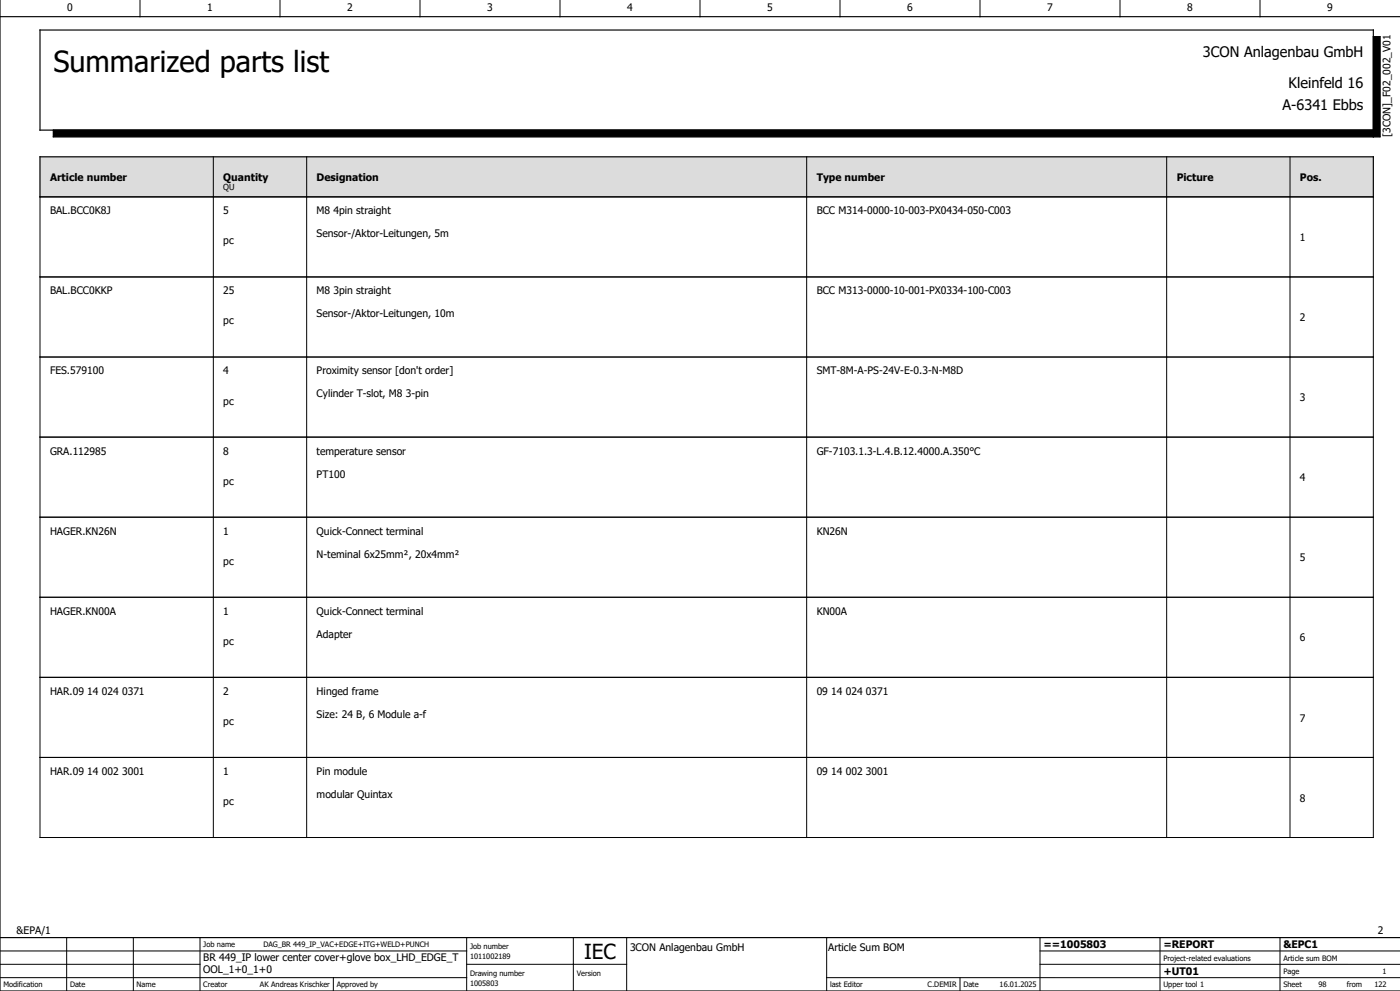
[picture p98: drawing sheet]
<svg xmlns="http://www.w3.org/2000/svg" width="420mm" height="297mm" viewBox="0 0 420 297" stroke-linecap="round" stroke-linejoin="round" font-family="sans-serif">
<defs><g id="words">
<text font-size="8.7" x="16" y="21.7">Summarized parts list</text>
<text font-size="6.2" x="175.2" y="287.5">IEC</text>
<g font-size="4.3">
<text x="360.9" y="17">3CON Anlagenbau GmbH</text>
<text x="386.6" y="26.4">Kleinfeld 16</text>
<text x="384.8" y="33">A-6341 Ebbs</text>
</g>
<g font-size="3.1">
<text x="20.2" y="3.4">0</text>
<text x="62.2" y="3.4">1</text>
<text x="104.2" y="3.4">2</text>
<text x="146.2" y="3.4">3</text>
<text x="188.2" y="3.4">4</text>
<text x="230.2" y="3.4">5</text>
<text x="272.2" y="3.4">6</text>
<text x="314.2" y="3.4">7</text>
<text x="356.2" y="3.4">8</text>
<text x="398.2" y="3.4">9</text>
<text x="417.1" y="41" transform="rotate(-90 417.1 41)">[3CON]_F02_002_V01</text>
<text x="15" y="54.1">Article number</text>
<text x="67" y="54.1">Quantity</text>
<text x="95" y="54.1">Designation</text>
<text x="245" y="54.1">Type number</text>
<text x="353" y="54.1">Picture</text>
<text x="390" y="54.1">Pos.</text>
<text x="15" y="64.2">BAL.BCC0K8J</text>
<text x="67" y="64.2">5</text>
<text x="95" y="64.2">M8 4pin straight</text>
<text x="245" y="64.2">BCC M314-0000-10-003-PX0434-050-C003</text>
<text x="95" y="71.1">Sensor-/Aktor-Leitungen, 5m</text>
<text x="67" y="73.2">pc</text>
<text x="390" y="72.2">1</text>
<text x="15" y="88.2">BAL.BCC0KKP</text>
<text x="67" y="88.2">25</text>
<text x="95" y="88.2">M8 3pin straight</text>
<text x="245" y="88.2">BCC M313-0000-10-001-PX0334-100-C003</text>
<text x="95" y="95.1">Sensor-/Aktor-Leitungen, 10m</text>
<text x="67" y="97.2">pc</text>
<text x="390" y="96.2">2</text>
<text x="15" y="112.2">FES.579100</text>
<text x="67" y="112.2">4</text>
<text x="95" y="112.2">Proximity sensor [don't order]</text>
<text x="245" y="112.2">SMT-8M-A-PS-24V-E-0.3-N-M8D</text>
<text x="95" y="119.1">Cylinder T-slot, M8 3-pin</text>
<text x="67" y="121.2">pc</text>
<text x="390" y="120.2">3</text>
<text x="15" y="136.2">GRA.112985</text>
<text x="67" y="136.2">8</text>
<text x="95" y="136.2">temperature sensor</text>
<text x="245" y="136.2">GF-7103.1.3-L.4.B.12.4000.A.350°C</text>
<text x="95" y="143.1">PT100</text>
<text x="67" y="145.2">pc</text>
<text x="390" y="144.2">4</text>
<text x="15" y="160.2">HAGER.KN26N</text>
<text x="67" y="160.2">1</text>
<text x="95" y="160.2">Quick-Connect terminal</text>
<text x="245" y="160.2">KN26N</text>
<text x="95" y="167.1">N-teminal 6x25mm², 20x4mm²</text>
<text x="67" y="169.2">pc</text>
<text x="390" y="168.2">5</text>
<text x="15" y="184.2">HAGER.KN00A</text>
<text x="67" y="184.2">1</text>
<text x="95" y="184.2">Quick-Connect terminal</text>
<text x="245" y="184.2">KN00A</text>
<text x="95" y="191.1">Adapter</text>
<text x="67" y="193.2">pc</text>
<text x="390" y="192.2">6</text>
<text x="15" y="208.2">HAR.09 14 024 0371</text>
<text x="67" y="208.2">2</text>
<text x="95" y="208.2">Hinged frame</text>
<text x="245" y="208.2">09 14 024 0371</text>
<text x="95" y="215.1">Size: 24 B, 6 Module a-f</text>
<text x="67" y="217.2">pc</text>
<text x="390" y="216.2">7</text>
<text x="15" y="232.2">HAR.09 14 002 3001</text>
<text x="67" y="232.2">1</text>
<text x="95" y="232.2">Pin module</text>
<text x="245" y="232.2">09 14 002 3001</text>
<text x="95" y="239.1">modular Quintax</text>
<text x="67" y="241.2">pc</text>
<text x="390" y="240.2">8</text>
<text x="5" y="280">&amp;EPA/1</text>
<text x="413.3" y="280">2</text>
<text x="189" y="285">3CON Anlagenbau GmbH</text>
<text x="248.5" y="284.9">Article Sum BOM</text>
<text x="313" y="284.2">==1005803</text>
<text x="349" y="284.2">=REPORT</text>
<text x="385" y="284.2">&amp;EPC1</text>
<text x="61" y="288">BR 449_IP lower center cover+glove box_LHD_EDGE_T</text>
<text x="61" y="291.8">OOL_1+0_1+0</text>
<text x="349" y="292.2">+UT01</text>
</g>
<text font-size="2.5" x="67" y="57">QU</text>
<g font-size="2.2">
<text x="61" y="283.9">Job name</text>
<text x="79" y="283.9">DAG_BR 449_IP_VAC+EDGE+ITG+WELD+PUNCH</text>
<text x="141" y="287.4">1011002189</text>
<text x="141" y="284.4">Job number</text>
<text x="349" y="287.9">Project-related evaluations</text>
<text x="385" y="287.9">Article sum BOM</text>
<text x="141" y="292.4">Drawing number</text>
<text x="173" y="292.4">Version</text>
<text x="385" y="291.9">Page</text>
<text x="414.8" y="291.9">1</text>
<text x="1" y="295.9">Modification</text>
<text x="21" y="295.9">Date</text>
<text x="41" y="295.9">Name</text>
<text x="61" y="295.9">Creator</text>
<text x="78" y="295.9">AK Andreas Krischker</text>
<text x="101" y="295.9">Approved by</text>
<text x="141" y="295.4">1005803</text>
<text x="249" y="295.9">last Editor</text>
<text x="278.3" y="295.9">C.DEMIR</text>
<text x="289" y="295.9">Date</text>
<text x="299.9" y="295.9">16.01.2025</text>
<text x="349" y="295.9">Upper tool 1</text>
<text x="385" y="295.9">Sheet</text>
<text x="395.6" y="295.9">98</text>
<text x="404" y="295.9">from</text>
<text x="412.3" y="295.9">122</text>
</g>
</g></defs>
<g fill="none" stroke="#000" stroke-width=".3">
<path d="M42 0v5M84 0v5M126 0v5M168 0v5M210 0v5M252 0v5M294 0v5M336 0v5M378 0v5M412 39h-396v2h398v-30h-2v30M12 59h400v192h-400zM64 47v204"/>
<path d="M92 47v204M242 47v204M350 47v204M387 47v204M12 83h400M12 107h400M12 131h400M12 155h400M12 179h400M12 203h400M12 227h400M0 293h140"/>
<path d="M0 289h60M0 285h140M20 281v16M40 281v16M60 281v16M100 293v3.9M140 289h48M140 281v16M172 281v16M188 281v16M248 293h171.9M248 281v16"/>
<path d="M288 293v3.9M312 289h107.9M312 281v16M348 281v16M384 281v16M420 285h-108"/>
</g>
<path d="M0 0v297h420M0 5h420M12 9h400v30h-400zM12 47h400v12h-400zM0 281h420" fill="none" stroke="#000" stroke-width=".35"/>
<path d="M12 47h400v12h-400z" fill="#dcdcdc" stroke="#dcdcdc" stroke-width=".3"/>
<path d="M12 47h400v12h-400z" fill="none" stroke="#dcdcdc" stroke-width=".3"/>
<path d="M16 39h396v2h-396zM412 11h2v30h-2z" fill="#000" stroke="#000" stroke-width=".3"/>
<use href="#words"/>
</svg>
